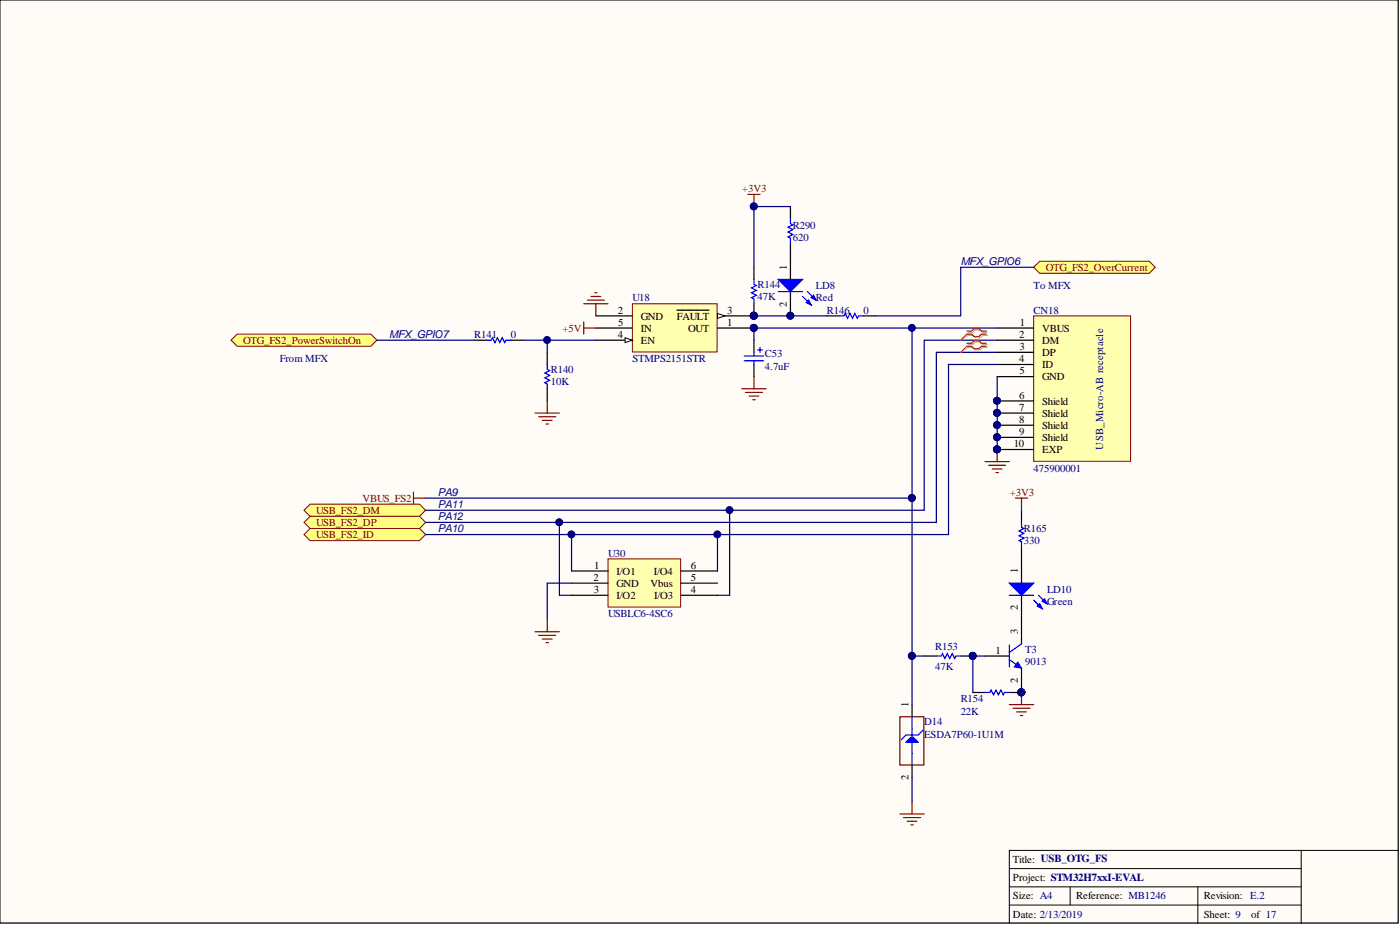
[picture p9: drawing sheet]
<svg xmlns="http://www.w3.org/2000/svg" width="292mm" height="193mm" viewBox="0 0 292 193" stroke-linecap="round" stroke-linejoin="round" font-family="sans-serif">
<defs><g id="words">
<g font-size="2.3" fill="#000080">
<text x="200.4" y="55.3">MFX_GPIO6</text>
<text x="81.2" y="70.5">MFX_GPIO7</text>
<text x="91.3" y="103.4">PA9</text>
<text x="91.3" y="106">PA11</text>
<text x="91.3" y="111">PA10</text>
<text x="91.3" y="108.5">PA12</text>
</g>
<g font-size="2.2" fill="#800000">
<text x="154.8" y="40.1">+3V3</text>
<text x="218.2" y="56.5">OTG_FS2_OverCurrent</text>
<text x="50.7" y="71.7">OTG_FS2_PowerSwitchOn</text>
<text x="117.4" y="69.2">+5V</text>
<text x="66" y="107.2">USB_FS2_DM</text>
<text x="75.6" y="104.7">VBUS_FS2</text>
<text x="210.7" y="103.4">+3V3</text>
<text x="66" y="109.7">USB_FS2_DP</text>
<text x="66" y="112.2">USB_FS2_ID</text>
</g>
<g font-size="2.2" fill="#000080">
<text x="165.4" y="47.7">R290</text>
<text x="165.4" y="50.2">620</text>
<text x="131.9" y="62.9">U18</text>
<text x="158.1" y="60.1">R144</text>
<text x="158.1" y="62.6">47K</text>
<text x="170.2" y="60.4">LD8</text>
<text x="170.2" y="62.9">Red</text>
<text x="172.5" y="65.4">R146</text>
<text x="180.1" y="65.4">0</text>
<text x="215.7" y="65.4">CN18</text>
<text x="215.7" y="60.4">To MFX</text>
<text x="99" y="70.5">R141</text>
<text x="106.6" y="70.5">0</text>
<text x="58.4" y="75.6">From MFX</text>
<text x="114.9" y="77.8">R140</text>
<text x="131.9" y="75.6">STMPS2151STR</text>
<text x="159.6" y="74.6">C53</text>
<text x="159.6" y="77.1">4.7uF</text>
<text x="114.9" y="80.4">10K</text>
<text x="230.1" y="93.8" transform="rotate(-90 230.1 93.8)">USB_Micro-AB receptacle</text>
<text x="215.7" y="98.4">475900001</text>
<text x="213.6" y="111">R165</text>
<text x="213.6" y="113.6">330</text>
<text x="126.9" y="116.1">U30</text>
<text x="218.5" y="123.7">LD10</text>
<text x="126.9" y="128.8">USBLC6-4SC6</text>
<text x="218.5" y="126.3">Green</text>
<text x="195.1" y="135.6">R153</text>
<text x="213.9" y="136.1">T3</text>
<text x="195.1" y="139.7">47K</text>
<text x="213.9" y="138.7">9013</text>
<text x="200.4" y="146.5">R154</text>
<text x="200.4" y="149.1">22K</text>
<text x="192.8" y="151.3">D14</text>
<text x="192.8" y="153.9">ESDA7P60-1U1M</text>
</g>
<g font-size="2.2">
<text x="164.2" y="56.3" transform="rotate(-90 164.2 56.3)">1</text>
<text x="128.9" y="65.4">2</text>
<text x="151.7" y="65.4">3</text>
<text x="164.2" y="63.9" transform="rotate(-90 164.2 63.9)">2</text>
<text x="128.9" y="70.5">4</text>
<text x="129" y="68">5</text>
<text x="133.7" y="66.7">GND</text>
<text x="133.7" y="69.2">IN</text>
<text x="133.7" y="71.8">EN</text>
<text x="141.2" y="66.7">FAULT</text>
<text x="143.6" y="69.2">OUT</text>
<text x="151.7" y="68">1</text>
<text x="212.6" y="70.5">2</text>
<text x="212.8" y="68">1</text>
<text x="217.4" y="69.2">VBUS</text>
<text x="217.4" y="71.8">DM</text>
<text x="212.6" y="75.6">4</text>
<text x="212.7" y="73">3</text>
<text x="217.4" y="74.3">DP</text>
<text x="217.4" y="76.8">ID</text>
<text x="212.6" y="83.2">6</text>
<text x="212.7" y="78.1">5</text>
<text x="217.4" y="79.4">GND</text>
<text x="212.6" y="85.7">7</text>
<text x="212.6" y="88.2">8</text>
<text x="217.4" y="84.4">Shield</text>
<text x="217.4" y="87">Shield</text>
<text x="217.4" y="89.5">Shield</text>
<text x="211.5" y="93.3">10</text>
<text x="212.6" y="90.8">9</text>
<text x="217.4" y="92">Shield</text>
<text x="217.4" y="94.6">EXP</text>
<text x="124" y="118.6">1</text>
<text x="128.6" y="119.9">I/O1</text>
<text x="136.4" y="119.9">I/O4</text>
<text x="144.1" y="118.6">6</text>
<text x="212.4" y="119.6" transform="rotate(-90 212.4 119.6)">1</text>
<text x="123.8" y="121.2">2</text>
<text x="123.9" y="123.7">3</text>
<text x="128.6" y="122.4">GND</text>
<text x="128.6" y="125">I/O2</text>
<text x="135.7" y="122.4">Vbus</text>
<text x="136.5" y="125">I/O3</text>
<text x="144.1" y="123.7">4</text>
<text x="144.1" y="121.2">5</text>
<text x="212.4" y="127.3" transform="rotate(-90 212.4 127.3)">2</text>
<text x="207.7" y="136.4">1</text>
<text x="212.4" y="132.3" transform="rotate(-90 212.4 132.3)">3</text>
<text x="212.4" y="142.5" transform="rotate(-90 212.4 142.5)">2</text>
<text x="189.6" y="147.5" transform="rotate(-90 189.6 147.5)">1</text>
<text x="189.6" y="162.8" transform="rotate(-90 189.6 162.8)">2</text>
<text x="211.4" y="180">Title: USB_OTG_FS</text>
<text x="211.4" y="183.8">Project: STM32H7xxI-EVAL</text>
<text x="211.4" y="187.6">Size: A4</text>
<text x="211.4" y="191.5">Date: 2/13/2019</text>
<text x="224.5" y="187.6">Reference: MB1246</text>
<text x="251.2" y="191.5">Sheet: 9</text>
<text x="251.2" y="187.6">Revision: E.2</text>
<text x="261.1" y="191.5">of 17</text>
</g>
</g></defs>
<path d="M0 0h291.7v192.5h-291.7z" fill="#fffcf8" stroke="#000" stroke-width=".21"/>
<path d="M271.5 177.4v15.2M291.8 177.4h-81.2v15.2M210.6 181.2h60.9M210.6 185h60.9M210.6 188.8h60.9M223.3 185v3.8M249.9 185v7.6" fill="none" stroke="#000" stroke-width=".21"/>
<path d="M121.8 67.2v2.5M121.8 68.4h2.5M121.8 63.4h5.1M122.5 62.6h3.6M123.3 61.8h2M124.1 61.1h.5M124.3 63.4v2.5" fill="none" stroke="#800000" stroke-width=".25"/>
<path d="M109.1 71h15.2M114.2 71v2.5" fill="none" stroke="#000080" stroke-width=".25"/>
<circle cx="114.1" cy="70.9" r=".72" fill="#000080" stroke="#000080" stroke-width=".21"/>
<g fill="#ffff80" stroke="#800000" stroke-width=".21">
<path d="M48.2 71l1.3-1.3h27.9l1.3 1.3-1.3 1.2h-27.9z" fill-rule="evenodd"/>
<path d="M215.7 55.8l1.2-1.3h22.9l1.2 1.3-1.2 1.2h-22.9z" fill-rule="evenodd"/>
</g>
<path d="M156 40.6h2.6M157.3 40.6v2.5M157.3 78.6v2.5M154.8 81.1h5M155.5 81.9h3.6M156.3 82.6h2M157.1 83.4h.5" fill="none" stroke="#800000" stroke-width=".25"/>
<g fill="#000080" stroke="#000080" stroke-width=".21">
<circle cx="157.3" cy="43.1" r=".72"/>
<circle cx="164.9" cy="65.9" r=".72"/>
</g>
<path d="M164.9 53.2v5.1M164.9 60.8v5.1" fill="none" stroke="#000" stroke-width=".25"/>
<path d="M162.4 58.3h5.1l-2.6 2.5z" fill="#00f"/>
<path d="M162.4 58.3h5.1l-2.6 2.5zM167.5 61.8l1.7 1.8M168.5 60.8l1.7 1.8" fill="none" stroke="#00f" stroke-width=".25"/>
<path d="M168.2 63.1l.5-.5 .5 1z" fill="#00f"/>
<path d="M168.2 63.1l.5-.5 .5 1z" fill="none" stroke="#00f" stroke-width=".25"/>
<path d="M169.2 62.1l.5-.5 .5 1z" fill="#00f"/>
<path d="M164.9 45.6v1l.5 .3-1 .5 1 .5-1 .5 1 .5-1 .5 .5 .3v1M162.4 60.8h5.1M169.2 62.1l.5-.5 .5 1z" fill="none" stroke="#00f" stroke-width=".25"/>
<g fill="#000080" stroke="#000080" stroke-width=".21">
<circle cx="164.9" cy="65.9" r=".72"/>
<circle cx="157.3" cy="43.1" r=".72"/>
<circle cx="157.3" cy="65.9" r=".72"/>
</g>
<path d="M164.9 43.1v2.5M164.9 50.7v2.5" fill="none" stroke="#000" stroke-width=".25"/>
<path d="M164.9 43.1h-7.6v12.7M157.3 65.9h15.2" fill="none" stroke="#000080" stroke-width=".25"/>
<g fill="#ffff80" stroke="#800000" stroke-width=".21">
<path d="M63.4 106.4l1.3-1.2h22.8l1.3 1.2-1.3 1.3h-22.8z" fill-rule="evenodd"/>
<path d="M63.4 109l1.3-1.3h22.8l1.3 1.3-1.3 1.2h-22.8z" fill-rule="evenodd"/>
<path d="M63.4 111.5l1.3-1.3h22.8l1.3 1.3-1.3 1.3h-22.8z" fill-rule="evenodd"/>
</g>
<path d="M205.5 96.3h5.1M206.3 97.1h3.5M207 97.8h2.1M207.8 98.6h.5M208.1 93.8v2.5" fill="none" stroke="#800000" stroke-width=".25"/>
<g fill="#000080" stroke="#000080" stroke-width=".21">
<circle cx="208" cy="93.7" r=".72"/>
<circle cx="157.3" cy="68.4" r=".72"/>
</g>
<path d="M99 71h2.5M106.6 71h2.5M157.3 71v2.5M157.3 76v2.6M172.5 65.9h2.6M180.1 65.9h2.6" fill="none" stroke="#000" stroke-width=".25"/>
<path d="M101.5 71h1l.3-.5 .5 1 .5-1 .5 1 .5-1 .5 1 .2-.5h1.1M155.3 74.3h4M155.3 75.3h4M157.3 73.5v.8M157.3 75.3v.7M158.1 73h1M158.6 72.5v1M175.1 65.9h1l.2-.5 .5 1 .6-1 .5 1 .5-1 .5 1 .2-.5h1" fill="none" stroke="#00f" stroke-width=".25"/>
<path d="M208.1 68.4h-50.8v2.6M208.1 76h-10.2v35.5h-109.1M208.1 78.6v15.2" fill="none" stroke="#000080" stroke-width=".25"/>
<path d="M131.9 63.4h17.7v10h-17.7z" fill="#ffffb0" stroke="#800000" stroke-width=".21"/>
<path d="M124.3 65.9h7.6M124.3 68.4h7.6M124.3 71h7.6" fill="none" stroke="#000" stroke-width=".25"/>
<path d="M130.4 70.5l1.5 .5-1.5 .5z" fill="#fffcf8"/>
<path d="M130.4 70.5l1.5 .5-1.5 .5z" fill="none" stroke="#000" stroke-width=".21"/>
<path d="M149.7 68.4h7.6M149.7 65.9h7.6" fill="none" stroke="#000" stroke-width=".25"/>
<circle cx="157.3" cy="68.4" r=".72" fill="#000080" stroke="#000080" stroke-width=".21"/>
<path d="M149.7 65.4l1.5 .5-1.5 .5z" fill="#fffcf8"/>
<path d="M149.7 65.4l1.5 .5-1.5 .5z" fill="none" stroke="#000" stroke-width=".21"/>
<path d="M141.2 64.7h5.4M146.7 64.7h1.2" fill="none" stroke="#000" stroke-width=".25"/>
<g fill="#000080" stroke="#000080" stroke-width=".21">
<circle cx="157.3" cy="65.9" r=".72"/>
<circle cx="157.3" cy="68.4" r=".72"/>
<circle cx="190.3" cy="68.4" r=".72"/>
<circle cx="190.3" cy="103.9" r=".72"/>
</g>
<path d="M215.7 55.8h-15.3v10.1h-17.7M78.7 71h20.3M190.3 68.4v35.5h-101.5M208.1 71h-15.3v35.4h-104M208.1 73.5h-12.7v35.5h-106.6" fill="none" stroke="#000080" stroke-width=".25"/>
<path d="M215.7 65.9h20.2v30.3h-20.2z" fill="#ffffb0" stroke="#800000" stroke-width=".21"/>
<g fill="none" stroke="#000" stroke-width=".25">
<path d="M208.1 68.4h7.6M208.1 71h7.6M208.1 73.5h7.6M208.1 76h7.6M208.1 78.6h7.6M208.1 83.6h7.6M208.1 86.2h7.6M208.1 88.7h7.6M208.1 91.2h7.6M208.1 93.8h7.6M213.1 106.4v2.6M213.1 114.1v7.6"/>
<path d="M213.1 124.2v5.1"/>
</g>
<g fill="#000080" stroke="#000080" stroke-width=".21">
<circle cx="208" cy="83.6" r=".72"/>
<circle cx="208" cy="86.1" r=".72"/>
<circle cx="208" cy="88.7" r=".72"/>
<circle cx="208" cy="91.2" r=".72"/>
<circle cx="208" cy="93.7" r=".72"/>
</g>
<path d="M86.3 102.6v2.6M86.3 103.9h2.5" fill="none" stroke="#800000" stroke-width=".25"/>
<path d="M213.1 109v1l.5 .2-1 .6 1 .5-1 .5 1 .5-1 .5 .5 .2v1.1" fill="none" stroke="#00f" stroke-width=".25"/>
<path d="M210.6 121.7h5.1l-2.6 2.5z" fill="#00f"/>
<path d="M210.6 121.7h5.1l-2.6 2.5zM215.7 125.2l1.7 1.8M216.7 124.2l1.8 1.8" fill="none" stroke="#00f" stroke-width=".25"/>
<path d="M216.4 126.5l.5-.5 .5 1z" fill="#00f"/>
<path d="M216.4 126.5l.5-.5 .5 1z" fill="none" stroke="#00f" stroke-width=".25"/>
<path d="M217.4 125.5l.5-.6 .6 1.1z" fill="#00f"/>
<path d="M157.3 58.3v1l.5 .3-1 .5 1 .5-1 .5 1 .5-1 .5 .5 .3v1M114.2 76v1.1l.5 .2-1 .5 1 .5-1 .5 1 .5-1 .5 .5 .3v1M195.4 136.9h1l.2-.5 .5 1 .6-1 .5 1 .5-1 .5 1 .2-.5h1M210.6 124.2h5.1M210.6 137.6l2.5 1.8M210.6 134.6v4.5M213.1 134.3l-2.5 1.8M217.4 125.5l.5-.6 .6 1.1zM205.5 144.5h1l.3-.5 .5 1 .5-1 .5 1 .5-1 .5 1 .3-.5h1" fill="none" stroke="#00f" stroke-width=".25"/>
<path d="M111.6 86.2h5.1M112.4 86.9h3.6M113.2 87.7h2M113.9 88.5h.5M114.2 83.6v2.6M211.9 103.9h2.5M213.1 103.9v2.5M210.6 147h5.1M211.4 147.8h3.5M212.1 148.5h2M212.9 149.3h.5M213.1 144.5v2.5" fill="none" stroke="#800000" stroke-width=".25"/>
<g fill="#000080" stroke="#000080" stroke-width=".21">
<circle cx="213.1" cy="144.4" r=".72"/>
<circle cx="190.3" cy="103.9" r=".72"/>
<circle cx="190.3" cy="136.8" r=".72"/>
<circle cx="202.9" cy="136.8" r=".72"/>
<circle cx="157.3" cy="65.9" r=".72"/>
</g>
<path d="M190.3 103.9v33h2.5M205.5 136.9h-2.5v7.6" fill="none" stroke="#000080" stroke-width=".25"/>
<path d="M157.3 55.8v2.5M114.2 73.5v2.5M157.3 63.4v2.5M114.2 81.1v2.5M192.8 136.9h2.6M200.4 136.9h2.6M205.5 136.9h5.1M213.1 139.4v5.1h-2.5M213.1 129.3v5M203 144.5h2.5" fill="none" stroke="#000" stroke-width=".25"/>
<path d="M202 69.3h1l.5-.5h1l.5 .5h1M202 70h1l.5 .5h1l.5-.5h1M202 71.9h1l.5-.6h1l.5 .6h1M202 72.5h1l.5 .5h1l.5-.5h1" fill="none" stroke="#d0a19e" stroke-width=".25"/>
<path d="M202 70l-1.6 1M202 72.5l-1.6 1" fill="none" stroke="#d0a19e" stroke-width=".21"/>
<path d="M201.7 69.1h1l.5-.5h1l.6 .5h1M201.7 69.7h1l.5 .5h1l.6-.5h1M201.7 71.6h1l.5-.5h1l.6 .5h1M201.7 72.2h1l.5 .5h1l.6-.5h1" fill="none" stroke="#f00" stroke-width=".25"/>
<path d="M201.7 69.7l-1.3 1.3M201.7 72.2l-1.3 1.3" fill="none" stroke="#f00" stroke-width=".21"/>
<path d="M212.4 138.1l.7 1.3-1.5-.3z" fill="#00f"/>
<path d="M212.4 138.1l.7 1.3-1.5-.3z" fill="none" stroke="#00f" stroke-width=".21"/>
<g fill="#000080" stroke="#000080" stroke-width=".21">
<circle cx="213.1" cy="144.4" r=".72"/>
<circle cx="119.2" cy="111.5" r=".72"/>
<circle cx="116.7" cy="108.9" r=".72"/>
<circle cx="152.2" cy="106.4" r=".72"/>
</g>
<path d="M116.7 109v15.2h2.6M119.3 111.5v7.6M152.2 106.4v17.8h-2.5M119.3 121.7h-5.1v7.6" fill="none" stroke="#000080" stroke-width=".25"/>
<path d="M111.6 131.8h5.1M112.4 132.6h3.6M113.2 133.3h2M113.9 134.1h.5M114.2 129.3v2.5" fill="none" stroke="#800000" stroke-width=".25"/>
<path d="M126.9 116.6h15.1v10h-15.1z" fill="#ffffb0" stroke="#800000" stroke-width=".21"/>
<path d="M119.3 119.1h7.6M142.1 119.1h7.6M119.3 121.7h7.6M119.3 124.2h7.6M142.1 121.7h7.6M142.1 124.2h7.6M190.3 147v2.5M190.3 159.7v2.5" fill="none" stroke="#000" stroke-width=".25"/>
<path d="M149.7 111.5v7.6M190.3 136.9v10.1M190.3 162.2v5.1" fill="none" stroke="#000080" stroke-width=".25"/>
<g fill="#000080" stroke="#000080" stroke-width=".21">
<circle cx="149.7" cy="111.5" r=".72"/>
<circle cx="190.3" cy="136.8" r=".72"/>
</g>
<path d="M187.8 149.5h5v10.1h-5zM187.8 169.8h5M188.5 170.6h3.6M189.3 171.3h2M190 172.1h.5M190.3 167.3v2.5" fill="none" stroke="#800000" stroke-width=".25"/>
<path d="M189.3 154.6h2M189.5 154.9v-.6h1.6v.6M189.8 154.9v-.8h1v.8M190 153.8l-1 1.1h2.6l-1.1-1.1M190 153.8h.5M190 153.8v1.1M190.3 149.5v10.2M190.5 153.8v1.1M192.6 152.3l-1 1h-2.6l-1 1" fill="none" stroke="#00f" stroke-width=".25"/>
<use href="#words"/>
</svg>
